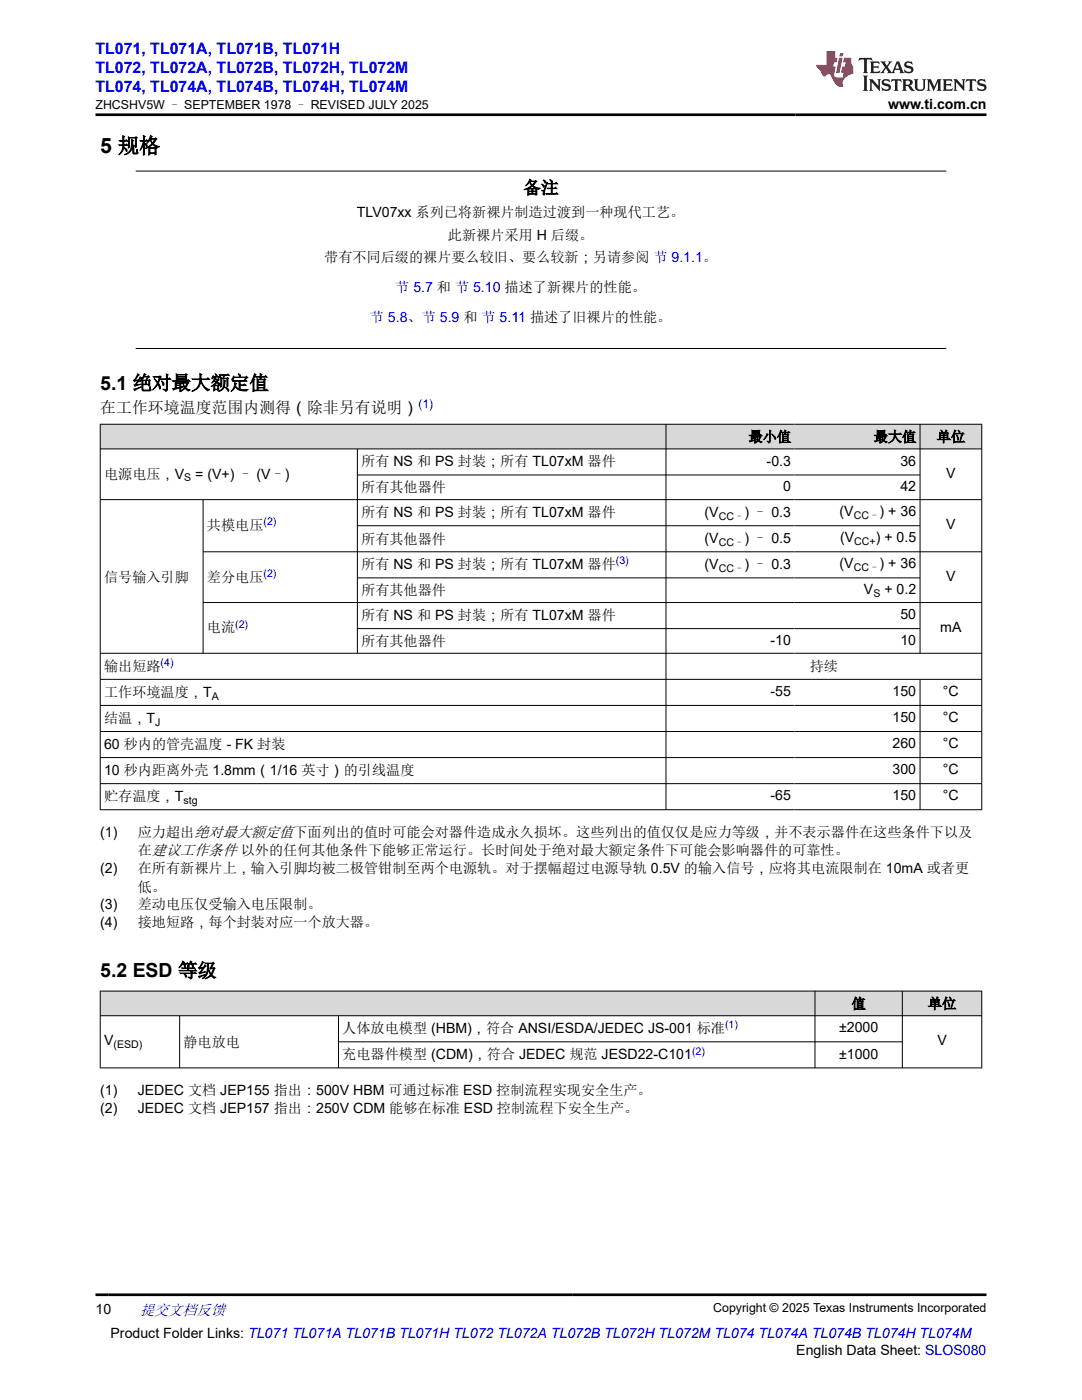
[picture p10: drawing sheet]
<svg xmlns="http://www.w3.org/2000/svg" width="216mm" height="279mm" viewBox="0 0 216 279" stroke-linecap="round" stroke-linejoin="round" font-family="sans-serif">
<defs><g id="words">
<text font-size="4.2" x="20" y="30.5">5 规格</text>
<g font-size="3.9">
<text x="20" y="77.7">5.1 绝对最大额定值</text>
<text x="20" y="195">5.2 ESD 等级</text>
</g>
<text font-size="3.5" x="104.4" y="38.6">备注</text>
<g font-size="3.2" fill="#00f">
<text x="19" y="10.7">TL071, TL071A, TL071B, TL071H</text>
<text x="19" y="14.5">TL072, TL072A, TL072B, TL072H, TL072M</text>
<text x="19" y="18.3">TL074, TL074A, TL074B, TL074H, TL074M</text>
</g>
<text font-size="3.2" x="20" y="82.5">在工作环境温度范围内测得（除非另有说明）</text>
<text font-size="3" fill="#00f" x="27.9" y="262.4">提交文档反馈</text>
<g font-size="2.8">
<text x="177.2" y="21.7">www.ti.com.cn</text>
<text x="71.2" y="43.3">TLV07xx 系列已将新裸片制造过渡到一种现代工艺。</text>
<text x="89.4" y="47.8">此新裸片采用 H 后缀。</text>
<text x="64.7" y="52.4">带有不同后缀的裸片要么较旧、要么较新；另请参阅 节 9.1.1。</text>
<text x="149.4" y="88.1">最小值</text>
<text x="174.4" y="88.1">最大值</text>
<text x="186.9" y="88.1">单位</text>
<text x="20.8" y="95.5">电源电压，V</text>
<text x="39" y="95.5">= (V+) – (V–)</text>
<text x="72.1" y="93.1">所有 NS 和 PS 封装；所有 TL07xM 器件</text>
<text x="153" y="92.9">-0.3</text>
<text x="179.7" y="92.9">36</text>
<text x="188.8" y="95.4">V</text>
<text x="72.1" y="98.3">所有其他器件</text>
<text x="156.3" y="98">0</text>
<text x="179.7" y="98">42</text>
<text x="41.3" y="105.8">共模电压</text>
<text x="72.1" y="103.2">所有 NS 和 PS 封装；所有 TL07xM 器件</text>
<text x="140.6" y="103.2">(V</text>
<text x="148.6" y="103.2">) – 0.3</text>
<text x="167.5" y="103">(V</text>
<text x="175.5" y="103">) + 36</text>
<text x="188.8" y="105.6">V</text>
<text x="72.1" y="108.5">所有其他器件</text>
<text x="72.1" y="113.6">所有 NS 和 PS 封装；所有 TL07xM 器件</text>
<text x="140.6" y="108.4">(V</text>
<text x="140.6" y="113.6">(V</text>
<text x="148.6" y="108.4">) – 0.5</text>
<text x="148.6" y="113.6">) – 0.3</text>
<text x="167.5" y="113.5">(V</text>
<text x="167.6" y="108.3">(V</text>
<text x="174.7" y="108.3">) + 0.5</text>
<text x="175.5" y="113.5">) + 36</text>
<text x="20.8" y="116.1">信号输入引脚</text>
<text x="41.3" y="116.1">差分电压</text>
<text x="72.1" y="118.8">所有其他器件</text>
<text x="172.4" y="118.5">V</text>
<text x="176.5" y="118.5">+ 0.2</text>
<text x="188.8" y="115.9">V</text>
<text x="72.1" y="123.7">所有 NS 和 PS 封装；所有 TL07xM 器件</text>
<text x="179.7" y="123.6">50</text>
<text x="41.3" y="126.2">电流</text>
<text x="72.1" y="128.9">所有其他器件</text>
<text x="153.8" y="128.6">-10</text>
<text x="179.7" y="128.6">10</text>
<text x="187.6" y="126">mA</text>
<text x="20.8" y="133.8">输出短路</text>
<text x="161.6" y="134">持续</text>
<text x="20.8" y="139.1">工作环境温度，T</text>
<text x="153.8" y="138.9">-55</text>
<text x="178.1" y="138.9">150</text>
<text x="188.2" y="138.9">°C</text>
<text x="20.8" y="144.3">结温，T</text>
<text x="20.8" y="149.5">60 秒内的管壳温度 - FK 封装</text>
<text x="178.1" y="144.1">150</text>
<text x="178.1" y="149.3">260</text>
<text x="188.2" y="144.1">°C</text>
<text x="188.2" y="149.3">°C</text>
<text x="20.8" y="154.7">10 秒内距离外壳 1.8mm（1/16 英寸）的引线温度</text>
<text x="178.1" y="154.5">300</text>
<text x="188.2" y="154.5">°C</text>
<text x="20.8" y="159.9">贮存温度，T</text>
<text x="153.8" y="159.7">-65</text>
<text x="178.1" y="159.7">150</text>
<text x="188.2" y="159.7">°C</text>
<text x="20" y="167">(1)</text>
<text x="27.5" y="167">应力超出绝对最大额定值下面列出的值时可能会对器件造成永久损坏。这些列出的值仅仅是应力等级，并不表示器件在这些条件下以及</text>
<text x="27.5" y="170.6">在建议工作条件 以外的任何其他条件下能够正常运行。长时间处于绝对最大额定条件下可能会影响器件的可靠性。</text>
<text x="20" y="174.3">(2)</text>
<text x="27.5" y="174.3">在所有新裸片上，输入引脚均被二极管钳制至两个电源轨。对于摆幅超过电源导轨 0.5V 的输入信号，应将其电流限制在 10mA 或者更</text>
<text x="27.5" y="178">低。</text>
<text x="20" y="181.4">(3)</text>
<text x="20" y="185">(4)</text>
<text x="27.5" y="181.4">差动电压仅受输入电压限制。</text>
<text x="27.5" y="185">接地短路，每个封装对应一个放大器。</text>
<text x="169.9" y="201.3">值</text>
<text x="185.2" y="201.3">单位</text>
<text x="20.8" y="208.6">V</text>
<text x="36.6" y="208.9">静电放电</text>
<text x="68.3" y="206.2">人体放电模型 (HBM)，符合 ANSI/ESDA/JEDEC JS-001 标准</text>
<text x="167.4" y="206">±2000</text>
<text x="187" y="208.6">V</text>
<text x="68.3" y="211.4">充电器件模型 (CDM)，符合 JEDEC 规范 JESD22-C101</text>
<text x="167.4" y="211.3">±1000</text>
<text x="20" y="218.5">(1)</text>
<text x="27.5" y="218.5">JEDEC 文档 JEP155 指出：500V HBM 可通过标准 ESD 控制流程实现安全生产。</text>
<text x="20" y="222.1">(2)</text>
<text x="27.5" y="222.1">JEDEC 文档 JEP157 指出：250V CDM 能够在标准 ESD 控制流程下安全生产。</text>
<text x="19" y="262.1">10</text>
<text x="22.1" y="266.9">Product Folder Links: TL071 TL071A TL071B TL071H TL072 TL072A TL072B TL072H TL072M TL074 TL074A TL074B TL074H TL074M</text>
<text x="158.9" y="270.3">English Data Sheet: SLOS080</text>
</g>
<g font-size="2.8" fill="#00f">
<text x="78.9" y="58.3">节 5.7 和 节 5.10 描述了新裸片的性能。</text>
<text x="73.8" y="64.2">节 5.8、节 5.9 和 节 5.11 描述了旧裸片的性能。</text>
</g>
<g font-size="2.5">
<text x="19" y="21.8">ZHCSHV5W – SEPTEMBER 1978 – REVISED JULY 2025</text>
<text x="142.3" y="261.8">Copyright © 2025 Texas Instruments Incorporated</text>
</g>
<text font-size="2.4" fill="#00f" x="83.5" y="81.4">(1)</text>
<g font-size="2.1">
<text x="36.8" y="96.1">S</text>
<text x="143.4" y="103.8">CC–</text>
<text x="170.3" y="103.6">CC–</text>
<text x="143.4" y="109">CC–</text>
<text x="170.4" y="108.8">CC+</text>
<text x="143.4" y="114.2">CC–</text>
<text x="170.3" y="114">CC–</text>
<text x="174.3" y="119.1">S</text>
<text x="42.2" y="139.6">A</text>
<text x="31" y="144.8">J</text>
<text x="36.6" y="160.4">stg</text>
<text x="22.6" y="209.2">(ESD)</text>
</g>
<g font-size="2.1" fill="#00f">
<text x="52.6" y="104.9">(2)</text>
<text x="122.9" y="112.7">(3)</text>
<text x="52.6" y="115.1">(2)</text>
<text x="46.9" y="125.2">(2)</text>
<text x="32.1" y="132.9">(4)</text>
<text x="144.7" y="205.2">(1)</text>
<text x="138.1" y="210.5">(2)</text>
</g>
</g></defs>
<path d="M27.1 34.1h161.7M27.1 69.5h161.7" fill="none" stroke="#000" stroke-width=".2"/>
<g fill="#d8d8d8">
<path d="M20 84.7h175.9v4.9h-175.9z" fill-rule="evenodd"/>
<path d="M20.1 84.7h112.7v4.8h-112.7z" fill-rule="evenodd"/>
<path d="M132.9 84.7h25.6v4.8h-25.6z" fill-rule="evenodd"/>
<path d="M158.5 84.7h25v4.8h-25z" fill-rule="evenodd"/>
<path d="M183.6 84.7h12.2v4.8h-12.2z" fill-rule="evenodd"/>
</g>
<g fill="none" stroke="#000" stroke-width=".2">
<path d="M19.9 84.7h176.1M19.9 89.6h176.1M19.9 99.7h176.1M20 84.6v77.1M40.5 99.7v30.7M71.3 89.6v40.8M71.3 94.8h112.3M132.9 84.6v77.1M183.6 84.6v45.8M195.9 84.6v77.1M40.5 110.1h155.5M71.3 104.9h112.3"/>
<path d="M71.3 115.3h112.3M19.9 130.4h176.1M19.9 135.6h176.1M40.5 120.2h155.5M71.3 125.5h112.3M183.6 135.6v26.1M19.9 140.8h176.1M19.9 146h176.1M19.9 151.2h176.1M19.9 156.4h176.1M19.9 161.6h176.1"/>
</g>
<g fill="#d8d8d8">
<path d="M20 197.8h175.9v4.9h-175.9z" fill-rule="evenodd"/>
<path d="M20.1 197.9h142.5v4.8h-142.5z" fill-rule="evenodd"/>
<path d="M162.7 197.9h17.3v4.8h-17.3z" fill-rule="evenodd"/>
<path d="M180.1 197.9h15.7v4.8h-15.7z" fill-rule="evenodd"/>
</g>
<path d="M19.9 197.8h176.1M20 197.7v15.5M162.6 197.7v15.5M180.1 197.7v15.5M195.9 197.7v15.5M19.9 202.7h176.1M19.9 213.1h176.1M35.8 202.7v10.5M67.5 202.7v10.5M67.5 207.9h112.6" fill="none" stroke="#000" stroke-width=".2"/>
<path d="M171.5 11.6l-.2 .5 .5-.2h.6v.1v2.2l-.2 .4h1l-.2-.4v-2.2v-.1h.5l.6 .2-.2-.5zM173.6 12.3l.2 .4v1.5l-.2 .4h1.9l.1-.6a1.08 1.08 0 0 1-1.3 .2v-.7h.6l.4 .2v-.7l-.4 .2h-.6v-.5l.2-.2a1 1 0 0 1 1 .3l-.1-.5zM175.7 12.3l.9 1.1-1 1.2h.9l-.2-.2 .5-.8 .4 .8-.2 .2h1.6l-.2-.2 .2-.5h.9l.1 .5-.1 .2h.9l-.2-.3-.8-2h-.5l-.9 2.2-.9-1.1 .9-1.1h-.8l.2 .2-.4 .6-.4-.6 .2-.2zM179 12.7l.4 1h-.7zM180.7 12.4a.65 .65 0 0 0-.2 .7 .65 .65 0 0 0 .6 .5l.6 .1 .1 .3a.79 .79 0 0 1-.7 .4 .79 .79 0 0 1-.7-.5l.1 .7 .2-.1a.93 .93 0 0 0 1.1 .1 .93 .93 0 0 0 .4-1 1.46 1.46 0 0 0-1.2-.6l-.1-.3a1.09 1.09 0 0 1 1.2 .2l-.2-.6-.1 .1-.5-.2zM172.2 15.1l.2 .4v2.2l-.2 .4h1l-.2-.4v-2.2l.2-.4zM173.4 15.8l.2 .4v1.5l-.2 .4h.8l-.3-.4 .1-1.3 1.6 1.8v-2l.2-.4h-.7l.1 .2 .1 1.1-1.2-1.3zM176.2 15.9a.65 .65 0 0 0-.2 .8 .65 .65 0 0 0 .6 .4l.6 .2 .1 .2a.79 .79 0 0 1-.7 .4 .79 .79 0 0 1-.7-.5l.1 .7 .2-.1a.93 .93 0 0 0 1.1 .1 .93 .93 0 0 0 .4-.9 1.46 1.46 0 0 0-1.2-.6l-.1-.4a1.09 1.09 0 0 1 1.2 .2l-.1-.6-.2 .1-.5-.1zM177.9 15.8l-.1 .6a.63 .63 0 0 1 .8-.3v1.6l-.3 .4h1l-.2-.4v-1.6a.66 .66 0 0 1 .8 .3l-.1-.6zM180 15.8l.2 .4v1.5l-.2 .4h1l-.2-.2-.1-.7h.5l.1 .2a.79 .79 0 0 0 1.2 .6l-1-.9a.61 .61 0 0 0 .6-.6 .61 .61 0 0 0-.5-.7zM180.8 16.1h.1a.47 .47 0 0 1 .5 .1 .47 .47 0 0 1 .1 .5l-.1 .1-.7 .1zM182.3 15.8l.2 .2a2.27 2.27 0 0 0 .4 2 1.04 1.04 0 0 0 1.7-.7v-1.3l.2-.2h-.8l.2 .4v1.1a.6 .6 0 0 1-.6 .6 .6 .6 0 0 1-.6-.6v-1.1l.3-.4zM184.9 15.8l.2 .4v1.5l-.2 .4h.8l-.3-.4v-1.4l.9 1.9 .9-1.9v1.4l-.3 .4h1l-.2-.4v-1.5l.2-.4h-.8l-.7 1.5-.6-1.5zM188.1 15.8l.2 .4v1.5l-.2 .4h1.9l.1-.6a1.09 1.09 0 0 1-1.3 .2v-.7h.6l.4 .2v-.6l-.4 .2h-.6v-.6l.2-.1a1.01 1.01 0 0 1 1 .3l-.1-.6zM190.2 15.8l.3 .4v1.5l-.3 .4h.8l-.2-.4v-1.3l1.6 1.8v-2l.2-.4h-.7l.2 .2v1.1l-1.2-1.3zM192.8 15.8l-.1 .6a.63 .63 0 0 1 .8-.3v1.6l-.3 .4h1l-.2-.4v-1.6a.66 .66 0 0 1 .8 .3l-.1-.6zM195.2 15.9a.65 .65 0 0 0-.2 .8 .65 .65 0 0 0 .6 .4l.6 .2 .2 .2a.79 .79 0 0 1-.7 .4 .79 .79 0 0 1-.7-.5l.1 .7 .2-.1a.93 .93 0 0 0 1 .1 .93 .93 0 0 0 .5-.9 1.46 1.46 0 0 0-1.3-.6v-.4a1.09 1.09 0 0 1 1.2 .2l-.2-.6-.2 .1-.5-.1z" fill="#231f20"/>
<path d="M164.9 10.2v2.8h-2l.1 .3 .8 1a.95 .95 0 0 0 1 .9 .59 .59 0 0 1 .5-.4 .59 .59 0 0 1 .5 .4l.4 .7a1.59 1.59 0 0 0 2.1 1.4 1.61 1.61 0 0 1 1-2.3l1-.3-.1-1.5a1.59 1.59 0 0 1-.3-1.7h-1.5l-.2 .9h.6l-.2 .9h-.5l-.2 1v.2l.4 .1-.1 .9h-.7a.73 .73 0 0 1-1-.7l.3-1.5h-.5l.1-.9h.5l.2-.9h-.5v-1.3zM167.4 11.5l-.6 3.1h.7l.6-3.1zM167.6 10.6l-.1 .6h.7l.1-.6z" fill="#ed1c24"/>
<path d="M19 22.9h177.8M19 258.4h177.8" fill="none" stroke="#000" stroke-width=".53"/>
<use href="#words"/>
</svg>
